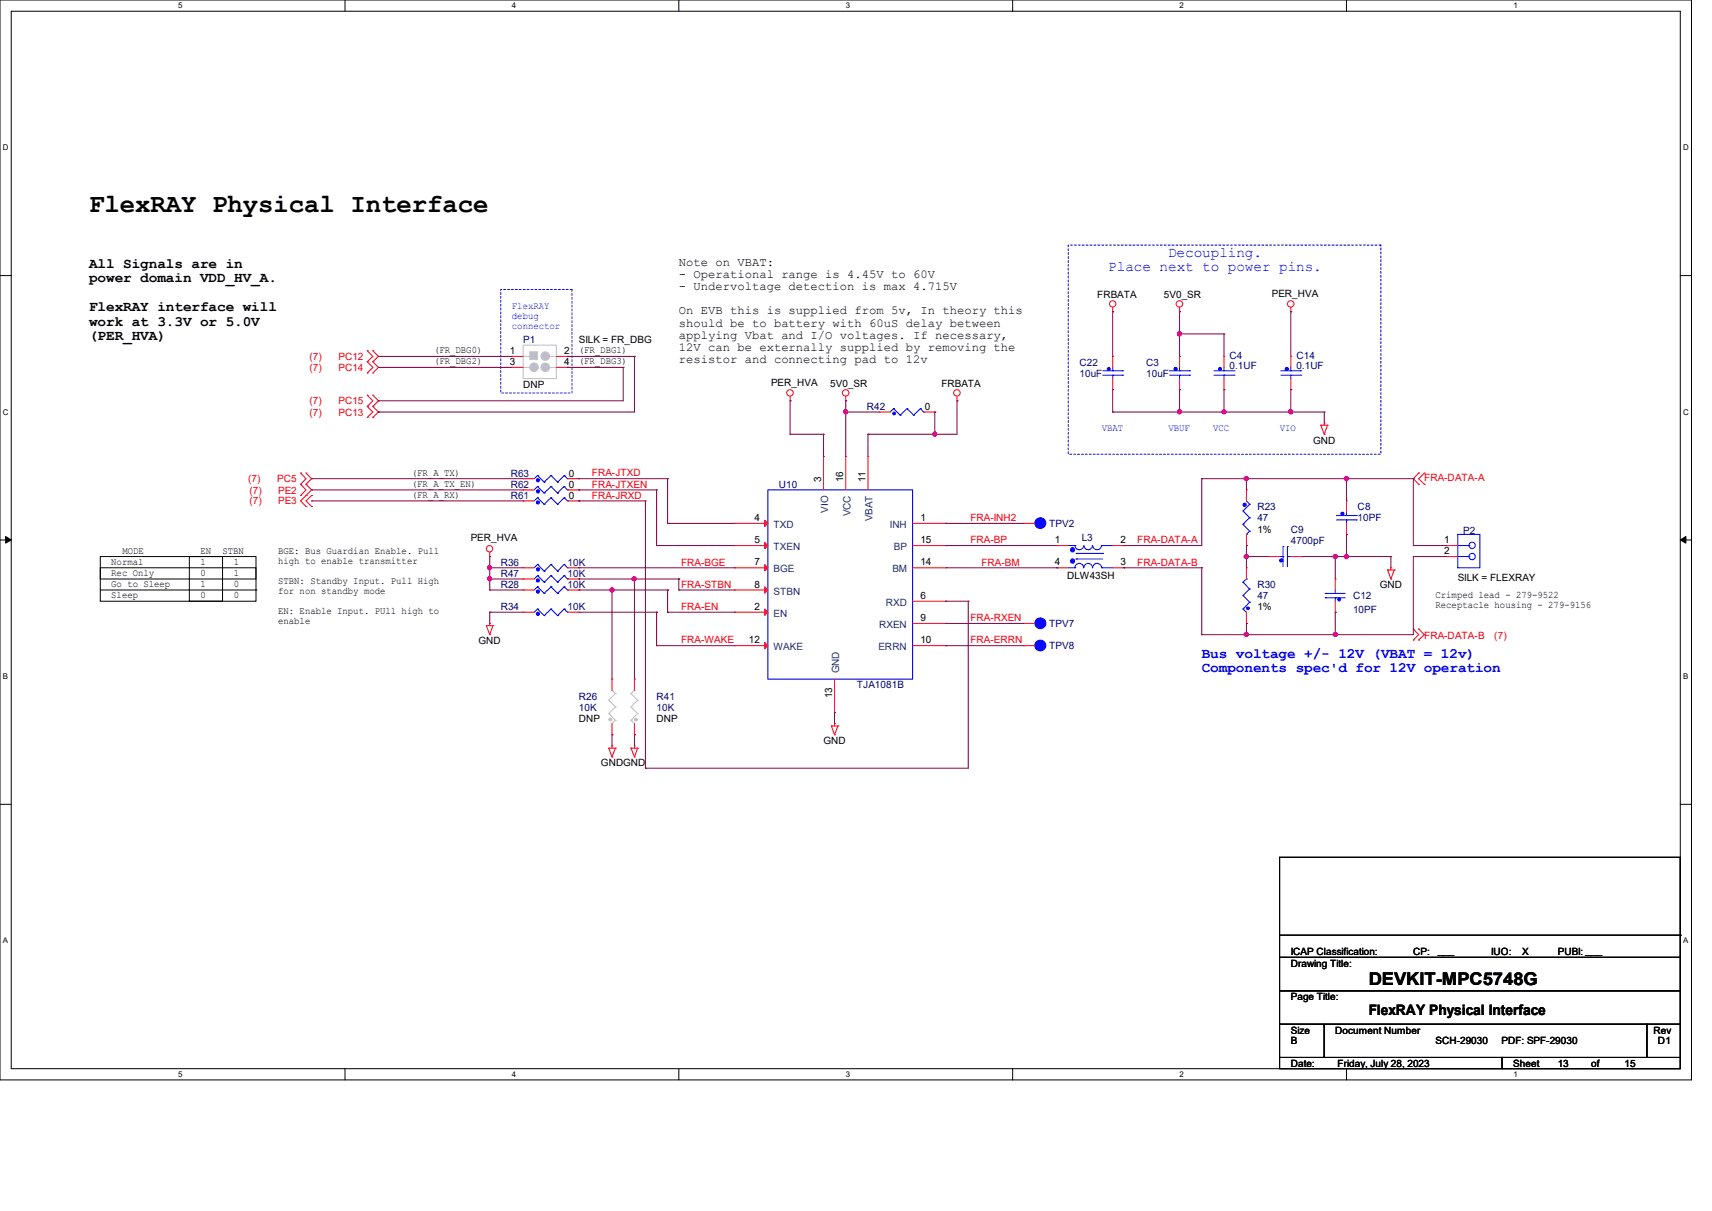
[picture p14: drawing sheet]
<svg xmlns="http://www.w3.org/2000/svg" width="297mm" height="210mm" viewBox="0 0 297 210" stroke-linecap="round" stroke-linejoin="round" font-family="sans-serif">
<defs><g id="words">
<text font-size="4.6" x="15.5" y="36.7">FlexRAY Physical Interface</text>
<text font-size="3" x="237.4" y="170.8">DEVKIT-MPC5748G</text>
<g font-size="2.5">
<text x="15.5" y="46.5">All Signals are in</text>
<text x="15.5" y="49">power domain VDD_HV_A.</text>
<text x="15.5" y="54">FlexRAY interface will</text>
<text x="15.5" y="56.5">work at 3.3V or 5.0V</text>
<text x="15.5" y="59">(PER_HVA)</text>
<text x="237.4" y="176.1">FlexRAY Physical Interface</text>
</g>
<g font-size="2.5" fill="#00f">
<text x="192.3" y="47">Place next to power pins.</text>
<text x="202.6" y="44.5">Decoupling.</text>
<text x="208.5" y="114">Bus voltage +/- 12V (VBAT = 12v)</text>
<text x="208.5" y="116.5">Components spec'd for 12V operation</text>
</g>
<g font-size="2.1">
<text x="117.8" y="46.1">Note on VBAT:</text>
<text x="117.8" y="48.2">- Operational range is 4.45V to 60V</text>
<text x="117.8" y="50.3">- Undervoltage detection is max 4.715V</text>
<text x="117.8" y="54.5">On EVB this is supplied from 5v, In theory this</text>
<text x="117.8" y="56.6">should be to battery with 60uS delay between</text>
<text x="117.8" y="58.8">applying Vbat and I/O voltages. If necessary,</text>
<text x="117.8" y="60.9">12V can be externally supplied by removing the</text>
<text x="117.8" y="63">resistor and connecting pad to 12v</text>
</g>
<g font-size="1.7" fill="#00f">
<text x="88.8" y="53.6">FlexRAY</text>
<text x="88.8" y="55.3">debug</text>
<text x="88.8" y="57">connector</text>
<text x="191.1" y="74.8">VBAT</text>
<text x="202.7" y="74.8">VBUF</text>
<text x="210.4" y="74.8">VCC</text>
<text x="222" y="74.8">VIO</text>
</g>
<g font-size="1.7">
<text x="190.4" y="51.6">FRBATA</text>
<text x="201.9" y="51.6">5V0_SR</text>
<text x="220.6" y="51.4">PER_HVA</text>
<text x="100.4" y="59.5">SILK = FR_DBG</text>
<text x="75.3" y="61.3">(FR_DBG0)</text>
<text x="75.3" y="63.2">(FR_DBG2)</text>
<text x="88.4" y="61.4">1</text>
<text x="88.4" y="63.3">3</text>
<text x="97.9" y="61.4">2</text>
<text x="97.9" y="63.3">4</text>
<text x="100.4" y="61.3">(FR_DBG1)</text>
<text x="100.4" y="63.2">(FR_DBG3)</text>
<text x="90.8" y="67.3">DNP</text>
<text x="133.8" y="66.9">PER_HVA</text>
<text x="144" y="67.1">5V0_SR</text>
<text x="160.4" y="71.1">0</text>
<text x="163.3" y="67.1">FRBATA</text>
<text x="227.8" y="76.9">GND</text>
<text x="71.5" y="82.5">(FR_A_TX)</text>
<text x="98.7" y="82.7">0</text>
<text x="142.4" y="83.6" transform="rotate(-90 142.4 83.6)">3</text>
<text x="146.3" y="83.6" transform="rotate(-90 146.3 83.6)">16</text>
<text x="150.2" y="83.6" transform="rotate(-90 150.2 83.6)">11</text>
<text x="71.5" y="86.4">(FR_A_RX)</text>
<text x="71.5" y="84.4">(FR_A_TX_EN)</text>
<text x="98.7" y="84.6">0</text>
<text x="98.7" y="86.6">0</text>
<text x="81.7" y="93.9">PER_HVA</text>
<text x="130.9" y="90.3">4</text>
<text x="130.9" y="94.2">5</text>
<text x="159.7" y="90.3">1</text>
<text x="159.7" y="94.2">15</text>
<text x="183" y="94.2">1</text>
<text x="194.4" y="94.2">2</text>
<text x="218.1" y="92.4">1%</text>
<text x="250.6" y="94.2">1</text>
<text x="19.3" y="97.9">Normal</text>
<text x="19.3" y="101.8">Go to Sleep</text>
<text x="19.3" y="99.9">Rec Only</text>
<text x="21.3" y="96">MODE</text>
<text x="34.8" y="96">EN</text>
<text x="34.8" y="97.9">1</text>
<text x="34.8" y="101.8">1</text>
<text x="34.8" y="99.9">0</text>
<text x="38.6" y="96">STBN</text>
<text x="40.6" y="99.9">1</text>
<text x="40.6" y="97.9">1</text>
<text x="40.6" y="101.8">0</text>
<text x="48.3" y="96">BGE: Bus Guardian Enable. Pull</text>
<text x="48.3" y="97.7">high to enable transmitter</text>
<text x="48.3" y="101.2">STBN: Standby Input. Pull High</text>
<text x="130.9" y="98">7</text>
<text x="130.9" y="101.9">8</text>
<text x="159.7" y="98">14</text>
<text x="183" y="98">4</text>
<text x="185.1" y="100.5">DLW43SH</text>
<text x="194.4" y="98">3</text>
<text x="250.6" y="96.1">2</text>
<text x="252.9" y="100.8">SILK = FLEXRAY</text>
<text x="19.3" y="103.7">Sleep</text>
<text x="34.8" y="103.7">0</text>
<text x="40.6" y="103.7">0</text>
<text x="48.3" y="103">for non standby mode</text>
<text x="48.3" y="106.4">EN: Enable Input. PUll high to</text>
<text x="130.9" y="105.7">2</text>
<text x="159.7" y="103.8">6</text>
<text x="159.7" y="107.7">9</text>
<text x="218.1" y="105.9">1%</text>
<text x="239.4" y="102">GND</text>
<text x="249.1" y="103.7">Crimped lead - 279-9522</text>
<text x="249.1" y="105.4">Receptacle housing - 279-9156</text>
<text x="48.3" y="108.2">enable</text>
<text x="83" y="111.7">GND</text>
<text x="129.9" y="111.5">12</text>
<text x="159.7" y="111.5">10</text>
<text x="100.4" y="125.2">DNP</text>
<text x="113.9" y="125.2">DNP</text>
<text x="144.4" y="121.1" transform="rotate(-90 144.4 121.1)">13</text>
<text x="142.9" y="129">GND</text>
<text x="104.3" y="132.9">GNDGND</text>
<text x="223.9" y="167.6">Drawing Title:</text>
<text x="223.9" y="165.7">ICAP Classification:</text>
<text x="245.2" y="165.7">CP:</text>
<text x="249.4" y="165.5">___</text>
<text x="258.7" y="165.7">IUO:</text>
<text x="264.1" y="165.7">X</text>
<text x="270.3" y="165.7">PUBI: ___</text>
<text x="223.9" y="173.4">Page Title:</text>
<text x="223.9" y="179.2">Size</text>
<text x="231.6" y="179.2">Document Number</text>
<text x="286.9" y="179.2">Rev</text>
<text x="223.9" y="185">Date:</text>
<text x="223.9" y="181.1">B</text>
<text x="232.1" y="185">Friday, July 28, 2023</text>
<text x="249" y="181.1">SCH-29030</text>
<text x="260.5" y="181.1">PDF: SPF-29030</text>
<text x="262.5" y="185">Sheet</text>
<text x="270.2" y="185">13</text>
<text x="276" y="185">of</text>
<text x="281.8" y="185">15</text>
<text x="287.6" y="181.1">D1</text>
</g>
<g font-size="1.7" fill="#000080">
<text x="90.8" y="59.5">P1</text>
<text x="187.3" y="63.4">C22</text>
<text x="187.3" y="65.3">10uF</text>
<text x="198.8" y="63.4">C3</text>
<text x="198.8" y="65.3">10uF</text>
<text x="213.3" y="62.2">C4</text>
<text x="213.3" y="64">0.1UF</text>
<text x="224.9" y="62.2">C14</text>
<text x="224.9" y="64">0.1UF</text>
<text x="150.4" y="71.1">R42</text>
<text x="88.6" y="82.7">R63</text>
<text x="88.6" y="84.6">R62</text>
<text x="88.6" y="86.6">R61</text>
<text x="135.1" y="84.6">U10</text>
<text x="218.1" y="88.5">R23</text>
<text x="235.5" y="88.5">C8</text>
<text x="182" y="91.4">TPV2</text>
<text x="187.7" y="93.9">L3</text>
<text x="218.1" y="90.4">47</text>
<text x="223.9" y="92.4">C9</text>
<text x="223.9" y="94.3">4700pF</text>
<text x="235.5" y="90.4">10PF</text>
<text x="253.9" y="92.5">P2</text>
<text x="86.9" y="100.1">R47</text>
<text x="86.9" y="98.1">R36</text>
<text x="98.5" y="100.1">10K</text>
<text x="98.5" y="98.1">10K</text>
<text x="86.9" y="105.9">R34</text>
<text x="86.9" y="102">R28</text>
<text x="98.5" y="105.9">10K</text>
<text x="98.5" y="102">10K</text>
<text x="218.1" y="102">R30</text>
<text x="218.1" y="103.9">47</text>
<text x="234.7" y="103.9">C12</text>
<text x="234.7" y="106.3">10PF</text>
<text x="182" y="112.6">TPV8</text>
<text x="182" y="108.8">TPV7</text>
<text x="148.7" y="119.4">TJA1081B</text>
<text x="100.4" y="121.3">R26</text>
<text x="100.4" y="123.2">10K</text>
<text x="113.9" y="121.3">R41</text>
<text x="113.9" y="123.2">10K</text>
</g>
<g font-size="1.7" fill="#f00">
<text x="53.7" y="62.4">(7)</text>
<text x="53.7" y="64.3">(7)</text>
<text x="58.7" y="62.4">PC12</text>
<text x="58.7" y="64.3">PC14</text>
<text x="53.7" y="70.1">(7)</text>
<text x="58.7" y="70.1">PC15</text>
<text x="53.7" y="72.1">(7)</text>
<text x="58.7" y="72.1">PC13</text>
<text x="43.1" y="83.6">(7)</text>
<text x="48.1" y="83.6">PC5</text>
<text x="102.7" y="82.6">FRA-JTXD</text>
<text x="247.1" y="83.5">FRA-DATA-A</text>
<text x="43.3" y="85.6">(7)</text>
<text x="43.3" y="87.3">(7)</text>
<text x="48.3" y="85.6">PE2</text>
<text x="48.3" y="87.3">PE3</text>
<text x="102.7" y="86.5">FRA-JRXD</text>
<text x="102.7" y="84.6">FRA-JTXEN</text>
<text x="168.4" y="94.2">FRA-BP</text>
<text x="168.4" y="90.4">FRA-INH2</text>
<text x="197.3" y="94.2">FRA-DATA-A</text>
<text x="118.1" y="98.1">FRA-BGE</text>
<text x="118.1" y="101.9">FRA-STBN</text>
<text x="170.3" y="98.1">FRA-BM</text>
<text x="197.3" y="98.1">FRA-DATA-B</text>
<text x="118.1" y="105.8">FRA-EN</text>
<text x="168.4" y="107.7">FRA-RXEN</text>
<text x="118.1" y="111.6">FRA-WAKE</text>
<text x="168.4" y="111.6">FRA-ERRN</text>
<text x="247.1" y="110.9">FRA-DATA-B</text>
<text x="259.2" y="110.9">(7)</text>
</g>
<g font-size="1.7" fill="#004080">
<text x="143.7" y="88.9" transform="rotate(-90 143.7 88.9)">VIO</text>
<text x="147.5" y="89.5" transform="rotate(-90 147.5 89.5)">VCC</text>
<text x="134.2" y="91.6">TXD</text>
<text x="134.2" y="95.4">TXEN</text>
<text x="151.4" y="90.4" transform="rotate(-90 151.4 90.4)">VBAT</text>
<text x="154.4" y="91.6">INH</text>
<text x="155.1" y="95.4">BP</text>
<text x="134.2" y="99.3">BGE</text>
<text x="154.8" y="99.3">BM</text>
<text x="134.2" y="107">EN</text>
<text x="134.2" y="103.1">STBN</text>
<text x="153.7" y="105.1">RXD</text>
<text x="134.2" y="112.8">WAKE</text>
<text x="152.4" y="112.8">ERRN</text>
<text x="152.5" y="108.9">RXEN</text>
<text x="145.6" y="116.8" transform="rotate(-90 145.6 116.8)">GND</text>
</g>
<g font-size="1.4">
<text x="30.9" y="1.4">5</text>
<text x="88.8" y="1.4">4</text>
<text x="146.7" y="1.4">3</text>
<text x="204.6" y="1.4">2</text>
<text x="262.6" y="1.4">1</text>
<text x=".5" y="26.1">D</text>
<text x="292" y="26.1">D</text>
<text x=".5" y="71.9">C</text>
<text x="292" y="71.9">C</text>
<text x=".5" y="117.8">B</text>
<text x="292" y="117.8">B</text>
<text x=".5" y="163.6">A</text>
<text x="292" y="163.6">A</text>
<text x="30.9" y="186.8">5</text>
<text x="88.8" y="186.8">4</text>
<text x="146.7" y="186.8">3</text>
<text x="204.6" y="186.8">2</text>
<text x="262.6" y="186.8">1</text>
</g>
</g></defs>
<path d="M0 0h293.5v187.3h-293.5zM1.9 1.9h289.6v183.4h-289.6z" fill="none" stroke="#000" stroke-width=".17"/>
<g fill="#fff">
<path d="M30.9 .2h.8v1.5h-.8z"/>
<path d="M30.9 185.5h.8v1.6h-.8z"/>
</g>
<path d="M59.9 0v1.9M59.9 185.3v2" fill="none" stroke="#000" stroke-width=".17"/>
<g fill="#fff">
<path d="M88.8 .2h.8v1.5h-.8z"/>
<path d="M88.8 185.5h.8v1.6h-.8z"/>
</g>
<path d="M117.8 0v1.9M117.8 185.3v2" fill="none" stroke="#000" stroke-width=".17"/>
<g fill="#fff">
<path d="M146.7 .2h.8v1.5h-.8z"/>
<path d="M146.7 185.5h.8v1.6h-.8z"/>
</g>
<path d="M175.7 0v1.9M175.7 185.3v2" fill="none" stroke="#000" stroke-width=".17"/>
<g fill="#fff">
<path d="M204.6 .2h.8v1.5h-.8z"/>
<path d="M204.6 185.5h.8v1.6h-.8z"/>
</g>
<path d="M233.6 0v1.9M233.6 185.3v2" fill="none" stroke="#000" stroke-width=".17"/>
<g fill="#fff">
<path d="M262.6 .2h.7v1.5h-.7z"/>
<path d="M262.6 185.5h.7v1.6h-.7z"/>
<path d="M.5 24.8h1v1.6h-1z"/>
<path d="M292 24.8h1v1.6h-1z"/>
<path d="M.5 70.7h1v1.5h-1z"/>
<path d="M292 70.7h1v1.5h-1z"/>
</g>
<path d="M0 47.8h1.9M291.5 47.8h2" fill="none" stroke="#000" stroke-width=".17"/>
<g fill="#fff">
<path d="M.5 116.5h.9v1.6h-.9z"/>
<path d="M292 116.5h.9v1.6h-.9z"/>
</g>
<path d="M0 93.6h1.9M291.5 93.6h2" fill="none" stroke="#000" stroke-width=".17"/>
<path d="M1 93l.9 .6-.9 .6zM291.5 93.6l1-.6v1.2z" fill="#000" stroke="#000" stroke-width=".17"/>
<g fill="#fff">
<path d="M.5 162.4h.9v1.5h-.9z"/>
<path d="M292 162.4h.9v1.5h-.9z"/>
</g>
<g fill="none" stroke="#000" stroke-width=".17">
<path d="M17.4 96.5h27v7.8h-27zM17.4 98.5h27v1.9h-27zM32.9 96.5h5.7v7.8h-5.7zM17.4 102.3h27M44.4 102.3h.1M0 139.5h1.9M291.5 139.5h2M222 148.7h69.5v17.3h-69.5zM222 166h69.5v5.8h-69.5zM222 171.8h69.5v5.8h-69.5zM222 177.6h7.7v5.8h-7.7zM222 162.2h69.5"/>
<path d="M229.7 177.6h56v5.8h-56zM285.7 177.6h5.8v5.8h-5.8zM291.5 162.2h.1M222 183.4h38.6v1.9h-38.6zM260.6 183.4h30.9v1.9h-30.9z"/>
</g>
<path d="M86.9 50.2h12.3v18h-12.3zM185.3 42.5h54.3v36.3h-54.3z" fill="none" stroke="#00f" stroke-width=".17" stroke-dasharray=".3"/>
<g fill="none" stroke="#f00" stroke-width=".17">
<path d="M193 54.1h.1M193 53.3v.8M204.6 54.1h.1M204.6 53.3v.8M223.9 54.1h.1M223.9 53.3v.8M63.7 60.8h.1M63.7 62.7h.1M63.7 64.7h.1M63.7 68.5h.1M63.7 70.5h.1M63.7 72.4h.1"/>
<path d="M63.7 60.8l1 1-1 .9M63.7 62.7l1 1-1 1M63.7 68.5l1 1-1 1M63.7 70.5l1 1-1 .9M64.7 62.7h.1M64.7 60.8h.1M64.7 64.7h.1M64.7 70.5h.1M64.7 68.5h.1M64.7 72.4h.1M64.7 60.8l1 1-1 .9M64.7 62.7l1 1-1 1"/>
<path d="M64.7 68.5l1 1-1 1M64.7 70.5l1 1-1 .9M88.8 61.8h.1M88.8 63.7h.1M88.8 61.8h2M88.8 63.7h2M96.5 61.8h2M96.5 63.7h2M98.5 61.8h.1M98.5 63.7h.1M137.1 69.5h.1M137.1 68.7v.8"/>
<path d="M142.9 79.2h.1M142.9 79.2v5.8M146.7 69.5h.1M146.7 79.2h.1M146.7 68.7v.8M146.7 79.2v5.8M150.6 79.2h.1M150.6 79.2v5.8M152.5 71.5h.1M152.5 71.5h1.9M160.2 71.5h2M162.2 71.5h.1"/>
<path d="M166 69.5h.1M166 68.7v.8M193 61.8h.1M193 67.6h.1M193 61.8v1.9M193 65.7v1.9M204.6 61.8h.1M204.6 67.6h.1M204.6 61.8v1.9M204.6 65.7v1.9M212.3 61.8h.1M212.3 67.6h.1"/>
<path d="M212.3 61.8v1.9M212.3 65.7v1.9M223.9 61.8h.1M223.9 67.6h.1M223.9 61.8v1.9M223.9 65.7v1.9M229.2 73.7h.1M229.2 73.7h1.1M229.2 73.7l.5 1.6M229.7 73.4h.1M229.7 75.3h.1M229.7 73.4v.3"/>
<path d="M230.3 73.7h.1M230.3 73.7l-.6 1.6M52.2 82h.1M52.2 84h.1M52.2 85.9h.1M52.2 82l.9 1-.9 1M52.2 84l.9 1-.9 .9M53.1 84h.1M53.1 82h.1M53.1 85.9h.1M53.1 87.8h.1M53.1 82l1 1-1 1"/>
<path d="M53.1 84l1 1-1.9 1.9 .9 .9M54.1 85.9h.1M54.1 87.8h.1M54.1 85.9l-1 1 1 .9M85 96.5h.1M85 95.8v.7M90.8 83h.1M90.8 85h.1M90.8 86.9h.1M90.8 98.5h.1M90.8 98.5h1.9M90.8 83h1.9"/>
<path d="M90.8 85h1.9M90.8 86.9h1.9M98.5 98.5h1.9M98.5 83h1.9M98.5 85h1.9M98.5 86.9h1.9M100.4 83h.1M100.4 85h.1M100.4 86.9h.1M100.4 98.5h.1M127.4 90.8h.1M127.4 94.6h.1"/>
<path d="M127.4 98.5h.1M127.4 90.8h5.8M127.4 94.6h5.8M127.4 98.5h5.8M158.3 90.8h5.8M158.3 94.6h5.8M158.3 98.5h5.8M164.1 90.8h.1M164.1 98.5h.1M164.1 94.6h.1M177.6 90.8h.1M177.6 90.8h1.9"/>
<path d="M183.4 94.6h.1M183.4 98.5h.1M183.4 94.6h1.9M183.4 98.5h1.9M193 94.6h2M193 98.5h2M195 94.6h.1M195 98.5h.1M216.2 85h.1M216.2 94.6h.1M216.2 98.5h.1M216.2 85v1.9"/>
<path d="M216.2 92.7v1.9M216.2 98.5v1.9M220.1 96.5h.1M220.1 96.5h1.9M223.9 96.5h2M225.9 96.5h.1M233.6 86.9h.1M233.6 92.7h.1M233.6 86.9v1.9M233.6 90.8v1.9M240.7 98.8h.1M240.7 98.8h1.2"/>
<path d="M240.7 98.8l.6 1.6M241.3 98.5h.1M241.3 98.5v.3M241.9 98.8h.1M241.9 98.8l-.6 1.6M246.1 84h.1M246.1 82h.1M246.1 82l-.9 1 .9 1M247.1 82h.1M247.1 84h.1M247.1 82l-1 1 1 1M251 94.6h.1"/>
<path d="M251 96.5h.1M251 96.5h1.9M251 94.6h1.9M84.4 108.5h.1M84.4 108.5h1.1M84.4 108.5l.6 1.6M85 108.1h.1M85 110.1h.1M85 108.1v.4M85.5 108.5h.1M85.5 108.5l-.5 1.6M90.8 106.2h.1"/>
<path d="M90.8 100.4h.1M90.8 102.3h.1M90.8 106.2h1.9M90.8 100.4h1.9M90.8 102.3h1.9M98.5 106.2h1.9M98.5 100.4h1.9M98.5 102.3h1.9M100.4 106.2h.1M100.4 100.4h.1M100.4 102.3h.1M106.2 117.8h.1"/>
<path d="M106.2 117.8v1.9M110.1 117.8h.1M110.1 117.8v1.9M127.4 106.2h.1M127.4 102.3h.1M127.4 112h.1M127.4 106.2h5.8M127.4 112h5.8M127.4 102.3h5.8M144.8 117.8v5.8M158.3 112h5.8M158.3 108.1h5.8"/>
<path d="M158.3 104.3h5.8M164.1 104.3h.1M164.1 108.1h.1M164.1 112h.1M177.6 112h.1M177.6 108.1h.1M177.6 112h1.9M177.6 108.1h1.9M216.2 108.1h.1M216.2 106.2v1.9M231.6 106.2h.1M231.6 100.4h.1"/>
<path d="M231.6 100.4v1.9M231.6 104.3v1.9M241.3 100.4h.1M245.2 109.1h.1M245.2 111h.1M245.2 109.1l.9 1-.9 .9M246.1 109.1h.1M246.1 111h.1M246.1 109.1l1 1-1 .9M105.6 129.8h.1M105.6 129.8h1.2M105.6 129.8l.6 1.5"/>
<path d="M106.2 129.4h.1M106.2 131.3h.1M106.2 127.4h.1M106.2 125.5v1.9M106.2 129.4v.4M106.8 129.8h.1M106.8 129.8l-.6 1.5M109.5 129.8h.1M109.5 129.8h1.1M109.5 129.8l.6 1.5M110.1 129.4h.1M110.1 131.3h.1"/>
<path d="M110.1 127.4h.1M110.1 125.5v1.9M110.1 129.4v.4M110.6 129.8h.1M110.6 129.8l-.5 1.5M144.2 125.9h.1M144.2 125.9h1.2M144.2 125.9l.6 1.5M144.8 125.5h.1M144.8 127.4h.1M144.8 123.6h.1M144.8 125.5v.4"/>
<path d="M145.4 125.9h.1M145.4 125.9l-.6 1.5"/>
<circle cx="193" cy="52.7" r=".55"/>
<circle cx="204.6" cy="52.7" r=".56"/>
<circle cx="223.9" cy="52.7" r=".56"/>
<circle cx="137.1" cy="68.1" r=".56"/>
<circle cx="146.7" cy="68.1" r=".56"/>
<circle cx="166" cy="68.1" r=".56"/>
<circle cx="84.9" cy="95.2" r=".55"/>
</g>
<g fill="none" stroke="#00f" stroke-width=".17">
<path d="M155 70.9h.1M155 70.9l-.6 .6M155 70.9l1.2 1.1M156.2 72h.1M157.4 70.9h.1M157.4 70.9l-1.2 1.1M157.4 70.9l1.1 1.1M158.5 72h.1M159.7 70.9h.1M159.7 70.9l-1.2 1.1M159.7 70.9l.5 .6M160.2 71.5h.1"/>
<path d="M191.3 65.1h3.5M191.3 64.3h3.5M193 65.1h.1M193 64.3h.1M193 63.7v.6M193 65.1v.6M194.8 65.1h.1M194.8 64.3h.1M202.9 65.1h3.5M202.9 64.3h3.5M204.6 65.1h.1M204.6 64.3h.1"/>
<path d="M204.6 63.7v.6M204.6 65.1v.6M206.4 65.1h.1M206.4 64.3h.1M210.6 65.1h3.5M210.6 64.3h3.5M212.3 65.1h.1M212.3 64.3h.1M212.3 63.7v.6M212.3 65.1v.6M214.1 65.1h.1M214.1 64.3h.1"/>
<path d="M222.2 65.1h3.5M222.2 64.3h3.5M223.9 65.1h.1M223.9 64.3h.1M223.9 63.7v.6M223.9 65.1v.6M225.7 65.1h.1M225.7 64.3h.1M93.3 82.5h.1M93.3 84.4h.1M93.3 99.8h.1M93.3 86.3h.1"/>
<path d="M93.3 97.9h.1M93.3 82.5l-.6 .5M93.3 82.5l1.1 1.1M93.3 84.4l-.6 .6M93.3 84.4l1.1 1.1M93.3 99.8l-.6 .6M93.3 99.8l1.1 1.2M93.3 86.3l-.6 .6M93.3 86.3l1.1 1.2M93.3 97.9l-.6 .6M93.3 97.9l1.1 1.2M94.4 83.6h.1"/>
<path d="M94.4 85.5h.1M94.4 87.5h.1M94.4 99.1h.1M95.6 82.5h.1M95.6 84.4h.1M95.6 99.8h.1M95.6 86.3h.1M95.6 97.9h.1M95.6 82.5l-1.2 1.1M95.6 82.5l1.1 1.1M95.6 84.4l-1.2 1.1M95.6 84.4l1.1 1.1"/>
<path d="M95.6 99.8l-1.2 1.2M95.6 99.8l1.1 1.2M95.6 86.3l-1.2 1.2M95.6 86.3l1.1 1.2M95.6 97.9l-1.2 1.2M95.6 97.9l1.1 1.2M96.7 83.6h.1M96.7 85.5h.1M96.7 87.5h.1M96.7 99.1h.1M97.9 82.5h.1M97.9 84.4h.1"/>
<path d="M97.9 99.8h.1M97.9 86.3h.1M97.9 97.9h.1M97.9 82.5l-1.2 1.1M97.9 82.5l.6 .5M97.9 84.4l-1.2 1.1M97.9 84.4l.6 .6M97.9 99.8l-1.2 1.2M97.9 99.8l.6 .6M97.9 86.3l-1.2 1.2M97.9 86.3l.6 .6M97.9 97.9l-1.2 1.2"/>
<path d="M97.9 97.9l.6 .6M98.5 83h.1M98.5 85h.1M98.5 86.9h.1M98.5 98.5h.1M133.2 85h25.1v32.8h-25.1zM185.3 98.5h1.2M185.3 94.6h1.2M186.1 95.2h.1M186.5 98.5a.76 .76 0 0 1 .7-.8 .76 .76 0 0 1 .8 .8M186.5 98.5h.1M186.5 94.6a.76 .76 0 0 0 .7 .7 .76 .76 0 0 0 .8-.7"/>
<path d="M186.5 94.6h.1M186.7 96.9h.1M186.7 96h4.6M186.7 96.9h4.6M188 94.6a.74 .74 0 0 0 .8 .7 .74 .74 0 0 0 .7-.7M188 98.5a.74 .74 0 0 1 .8-.8 .74 .74 0 0 1 .7 .8M189.6 94.6a.76 .76 0 0 0 .7 .7 .76 .76 0 0 0 .8-.7M189.6 98.5a.76 .76 0 0 1 .7-.8 .76 .76 0 0 1 .8 .8M191.1 98.5h.1M191.1 94.6h.1M191.1 98.5h1.9M191.1 94.6h1.9"/>
<path d="M191.3 96h.1M215.6 88.6h.1M215.6 90.9h.1M215.6 88.6l1.2 1.2M215.6 90.9l1.2 1.2M216.2 92.7h.1M216.2 86.9l.6 .6M216.8 87.5h.1M216.8 89.8h.1M216.8 92.1h.1M216.8 87.5l-1.2 1.1M216.8 89.8l-1.2 1.1"/>
<path d="M216.8 92.1l-.6 .6M222 96.5h.6M222.6 94.8h.1M222.6 96.5h.1M222.6 94.8v3.5M223.4 94.8h.1M223.4 96.5h.1M223.4 94.8v3.5M223.4 96.5h.5M231.9 90.2h3.4M231.9 89.4h3.4M233.6 90.2h.1"/>
<path d="M233.6 89.4h.1M233.6 88.8v.6M233.6 90.2v.6M235.3 90.2h.1M235.3 89.4h.1M252.9 92.7h3.9v5.8h-3.9zM252.9 96.5h1.9M252.9 94.6h1.9M254.8 94.6h.1M254.8 96.5h.1M93.3 105.6h.1M93.3 101.8h.1"/>
<path d="M93.3 105.6l-.6 .6M93.3 105.6l1.1 1.2M93.3 101.8l-.6 .5M93.3 101.8l1.1 1.1M94.4 106.8h.1M94.4 101h.1M94.4 102.9h.1M95.6 105.6h.1M95.6 101.8h.1M95.6 105.6l-1.2 1.2M95.6 105.6l1.1 1.2M95.6 101.8l-1.2 1.1"/>
<path d="M95.6 101.8l1.1 1.1M96.7 106.8h.1M96.7 101h.1M96.7 102.9h.1M97.9 105.6h.1M97.9 101.8h.1M97.9 105.6l-1.2 1.2M97.9 105.6l.6 .6M97.9 101.8l-1.2 1.1M97.9 101.8l.6 .5M98.5 106.2h.1M98.5 100.4h.1"/>
<path d="M98.5 102.3h.1M215.6 105.6h.1M215.6 103.3h.1M215.6 101h.1M215.6 105.6l.6 .6M215.6 103.3l1.2 1.1M215.6 101l1.2 1.2M216.2 100.4h.1M216.2 100.4l-.6 .6M216.8 104.4h.1M216.8 102.2h.1M216.8 104.4l-1.2 1.2"/>
<path d="M216.8 102.2l-1.2 1.1M229.9 102.9h.1M229.9 103.7h.1M229.9 102.9h3.5M229.9 103.7h3.5M231.6 102.9h.1M231.6 103.7h.1M231.6 102.3v.6M231.6 103.7v.6"/>
<circle cx="255.4" cy="96.5" r=".55"/>
<circle cx="255.4" cy="94.6" r=".55"/>
</g>
<g fill="#00f" stroke="#00f" stroke-width=".17">
<circle cx="192.4" cy="64" r=".27"/>
<circle cx="93.3" cy="106.4" r=".28"/>
<circle cx="180.5" cy="90.7" r=".94"/>
<circle cx="222.3" cy="97.2" r=".28"/>
<circle cx="203.9" cy="64" r=".28"/>
<circle cx="186.1" cy="97.3" r=".37"/>
<circle cx="186.1" cy="95.4" r=".37"/>
<circle cx="215.9" cy="87.5" r=".28"/>
<circle cx="93.3" cy="83.3" r=".28"/>
<circle cx="180.5" cy="112" r=".94"/>
<circle cx="216.5" cy="105.5" r=".24"/>
<circle cx="211.7" cy="64" r=".27"/>
<circle cx="232.9" cy="89.1" r=".28"/>
<circle cx="180.5" cy="108.1" r=".94"/>
<circle cx="93.3" cy="85.2" r=".28"/>
<circle cx="232.3" cy="103.9" r=".27"/>
<circle cx="155.1" cy="71.7" r=".24"/>
<circle cx="93.3" cy="100.7" r=".28"/>
<circle cx="93.3" cy="87.1" r=".28"/>
<circle cx="223.2" cy="64" r=".28"/>
<circle cx="93.3" cy="102.6" r=".28"/>
<circle cx="93.3" cy="98.7" r=".28"/>
</g>
<g fill="none" stroke="#c0c0c0" stroke-width=".17">
<path d="M90.8 59.9h5.7v5.8h-5.7zM90.8 61.8h.1M90.8 63.7h.1M90.8 61.8h1.9M90.8 63.7h1.9M94.6 61.8h.1M94.6 63.7h.1M94.6 61.8h1.9M94.6 63.7h1.9M106.2 119.7h.1M106.2 119.7l.6 .6M110.1 119.7h.1"/>
<path d="M110.1 119.7l-.6 .6M105.6 123.7h.1M105.6 121.5h.1M105.6 123.7l1.2 1.2M105.6 121.5l1.2 1.1M106.8 124.9h.1M106.8 122.6h.1M106.8 120.3h.1M106.8 124.9l-.6 .6M106.8 122.6l-1.2 1.1M106.8 120.3l-1.2 1.2M109.5 124.9h.1"/>
<path d="M109.5 122.6h.1M109.5 120.3h.1M109.5 124.9l.6 .6M109.5 122.6l1.1 1.1M109.5 120.3l1.1 1.2M110.6 123.7h.1M110.6 121.5h.1M110.6 123.7l-1.1 1.2M110.6 121.5l-1.1 1.1"/>
</g>
<g fill="#c0c0c0" stroke="#c0c0c0" stroke-width=".17">
<path d="M91.9 61h1.4v1.4h-1.4z" fill-rule="evenodd"/>
<circle cx="110.3" cy="124.8" r=".24"/>
<circle cx="92.6" cy="63.7" r=".74"/>
<circle cx="94.6" cy="61.8" r=".74"/>
<circle cx="94.6" cy="63.7" r=".74"/>
<circle cx="105.9" cy="124.8" r=".24"/>
</g>
<g fill="#f00" stroke="#f00" stroke-width=".17">
<path d="M132.7 105.6l.5 .6-.5 .5z"/>
<path d="M132.7 90.2l.5 .6-.5 .5z"/>
<path d="M132.7 94.1l.5 .5-.5 .6z"/>
<path d="M132.7 97.9l.5 .6-.5 .5z"/>
<path d="M132.7 101.8l.5 .5-.5 .6z"/>
<path d="M132.7 111.4l.5 .6-.5 .5z"/>
</g>
<g fill="none" stroke="#800040" stroke-width=".17">
<path d="M193 54.1h.1M193 54.1v7.7M204.6 54.1h.1M204.6 57.9h.1M204.6 54.1v7.7M204.6 57.9h7.7M212.3 57.9h.1M212.3 57.9v3.9M223.9 54.1h.1M223.9 54.1v7.7M65.7 63.7h.1M65.7 61.8h.1"/>
<path d="M65.7 69.5h.1M65.7 71.5h.1M65.7 63.7h23.1M65.7 61.8h23.1M98.5 63.7h.1M98.5 61.8h.1M98.5 63.7h9.6M98.5 61.8h11.6M108.1 63.7h.1M108.1 63.7v5.8h-42.4M110.1 61.8h.1M110.1 61.8v9.7h-44.4"/>
<path d="M137.1 75.3h.1M137.1 69.5h.1M137.1 75.3h5.8M137.1 69.5v5.8M142.9 75.3h.1M142.9 75.3v3.9M146.7 71.5h.1M146.7 69.5h.1M146.7 69.5v9.7M146.7 71.5h5.8M150.6 75.3h.1M150.6 75.3v3.9"/>
<path d="M162.2 71.5h.1M162.2 75.3h.1M162.2 71.5v3.8M166 69.5h.1M166 69.5v5.8h-15.4M193 67.6h.1M193 71.5h.1M193 67.6v3.9M193 71.5h36.7M204.6 67.6h.1M204.6 71.5h.1M204.6 67.6v3.9"/>
<path d="M212.3 67.6h.1M212.3 71.5h.1M212.3 67.6v3.9M223.9 71.5h.1M223.9 67.6h.1M223.9 67.6v3.9M229.7 71.5h.1M229.7 71.5v1.9M54.1 83h.1M54.1 85h.1M54.1 86.9h.1M54.1 83h36.7"/>
<path d="M54.1 86.9h36.7M54.1 85h36.7M85 98.5h.1M85 96.5h.1M85 98.5h5.8M85 96.5v5.8M100.4 86.9h.1M100.4 98.5h.1M100.4 83h.1M100.4 85h.1M100.4 83h15.4M100.4 86.9h11.6"/>
<path d="M100.4 85h13.5M100.4 98.5h27M112 86.9h.1M112 86.9v46.3M113.9 94.6h.1M113.9 85h.1M113.9 94.6h13.5M113.9 85v9.6M115.8 83h.1M115.8 90.8h.1M115.8 83v7.8M115.8 90.8h11.6"/>
<path d="M164.1 94.6h.1M164.1 90.8h.1M164.1 94.6h19.3M164.1 90.8h13.5M164.1 98.5h19.3M183.4 98.5h.1M195 98.5h.1M195 94.6h.1M195 98.5h13.5M208.5 98.5h.1M208.5 83h.1M208.5 83h36.7"/>
<path d="M208.5 83v11.6h-13.5M208.5 98.5v11.6M216.2 96.5h.1M216.2 83h.1M216.2 94.6h.1M216.2 83v2M216.2 94.6v3.9M216.2 96.5h3.9M225.9 96.5h.1M225.9 96.5h15.4M231.6 96.5h.1M231.6 96.5v3.9"/>
<path d="M233.6 92.7h.1M233.6 83h.1M233.6 96.5h.1M233.6 83v3.9M233.6 92.7v3.8M241.3 96.5h.1M241.3 96.5v2M245.2 94.6h.1M245.2 83h.1M245.2 96.5h.1M245.2 94.6h5.8M245.2 96.5v13.6h-36.7"/>
<path d="M245.2 96.5h5.8M245.2 83v11.6M85 106.2h.1M85 102.3h.1M85 100.4h.1M85 106.2h5.8M85 100.4h5.8M85 102.3h5.8M85 106.2v1.9M100.4 100.4h.1M100.4 102.3h.1M100.4 106.2h13.5"/>
<path d="M100.4 100.4h17.4M100.4 102.3h15.4M106.2 102.3h.1M106.2 102.3v15.5M110.1 100.4h.1M110.1 100.4v17.4M113.9 106.2h.1M113.9 112h.1M113.9 106.2v5.8M113.9 112h13.5M115.8 102.3h.1M115.8 106.2h.1"/>
<path d="M115.8 102.3v3.9M115.8 106.2h11.6M117.8 100.4h.1M117.8 102.3h.1M117.8 102.3h9.6M117.8 100.4v1.9M164.1 104.3h.1M164.1 108.1h.1M164.1 112h.1M164.1 104.3h3.9M164.1 108.1h13.5M164.1 112h13.5"/>
<path d="M168 104.3h.1M168 104.3v28.9h-56M208.5 110.1h.1M216.2 110.1h.1M216.2 108.1h.1M216.2 108.1v2M231.6 106.2h.1M231.6 110.1h.1M231.6 106.2v3.9M106.2 127.4h.1M106.2 127.4v2M110.1 127.4h.1"/>
<path d="M110.1 127.4v2M112 133.2h.1M144.8 123.6h.1M144.8 123.6v1.9"/>
</g>
<g fill="#f0f" stroke="#f0f" stroke-width=".17">
<circle cx="84.9" cy="98.4" r=".37"/>
<circle cx="84.9" cy="100.4" r=".37"/>
<circle cx="204.6" cy="71.4" r=".37"/>
<circle cx="204.6" cy="57.9" r=".37"/>
<circle cx="223.9" cy="71.4" r=".37"/>
<circle cx="212.4" cy="71.4" r=".37"/>
<circle cx="233.6" cy="96.5" r=".37"/>
<circle cx="231.7" cy="110" r=".37"/>
<circle cx="216.2" cy="110" r=".37"/>
<circle cx="233.6" cy="83" r=".37"/>
<circle cx="216.2" cy="83" r=".37"/>
<circle cx="216.2" cy="96.5" r=".37"/>
<circle cx="231.7" cy="96.5" r=".37"/>
<circle cx="162.1" cy="75.3" r=".37"/>
<circle cx="106.2" cy="102.3" r=".37"/>
<circle cx="110" cy="100.4" r=".37"/>
<circle cx="146.7" cy="71.4" r=".37"/>
</g>
<use href="#words"/>
</svg>
